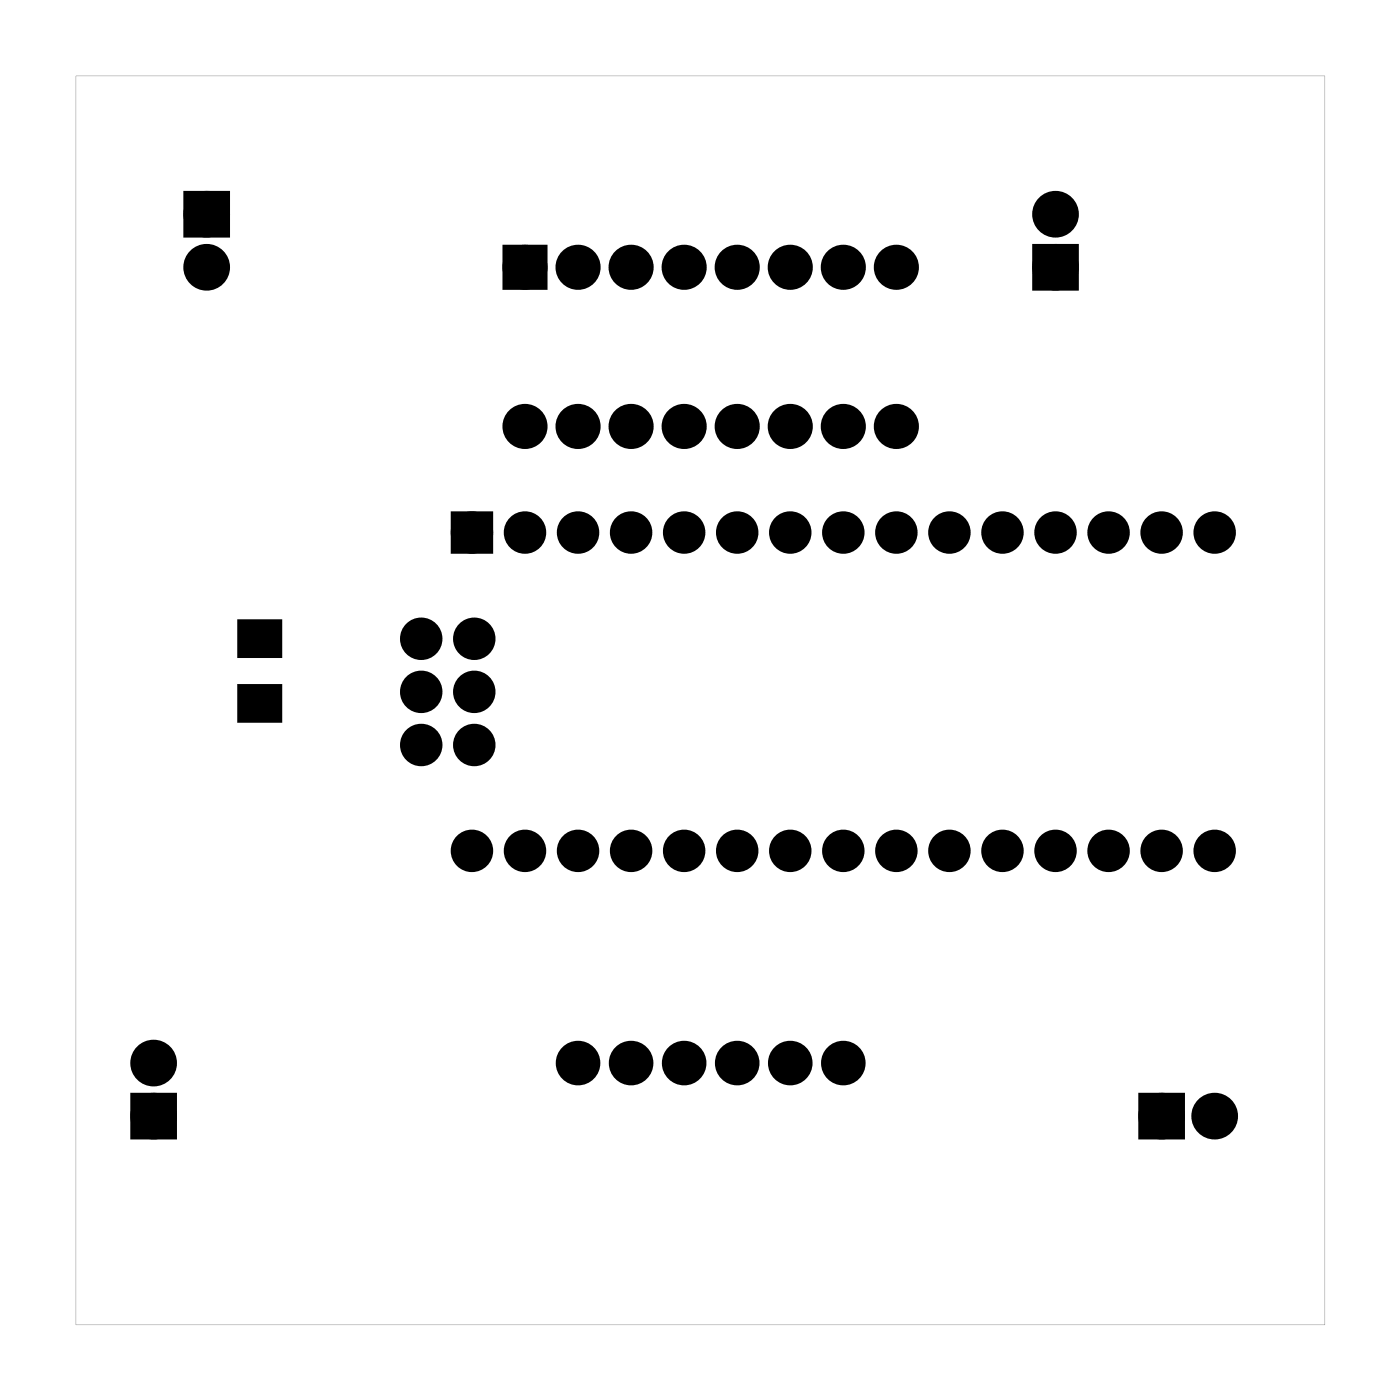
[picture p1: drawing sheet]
<svg xmlns="http://www.w3.org/2000/svg" width="67mm" height="67mm" viewBox="0 0 67 67" stroke-linecap="round" stroke-linejoin="round" font-family="sans-serif">
<g fill="#000">
<path d="M9.2 9.5h1.4v1.5h-1.4zM24.4 12.1h1.4v1.4h-1.4zM49.8 12.1h1.5v1.4h-1.5zM11.5 32.9h1.9v1.6h-1.9zM11.5 29.8h1.9v1.6h-1.9zM21.9 24.8h1.4v1.4h-1.4zM6.6 52.7h1.5v1.5h-1.5zM54.9 52.7h1.5v1.5h-1.5z"/>
<path d="M3.6 3.6v59.8h59.8v-59.8zM3.6 3.6h59.8v59.8h-59.8z"/>
</g>
<g fill="#000">
<circle cx="9.9" cy="12.8" r=".74"/>
<circle cx="9.9" cy="10.3" r=".74"/>
<circle cx="25.1" cy="12.8" r=".7"/>
<circle cx="27.7" cy="12.8" r=".7"/>
<circle cx="30.2" cy="12.8" r=".7"/>
<circle cx="32.8" cy="12.8" r=".7"/>
<circle cx="35.3" cy="12.8" r=".7"/>
<circle cx="37.8" cy="12.8" r=".7"/>
<circle cx="40.4" cy="12.8" r=".7"/>
<circle cx="42.9" cy="12.8" r=".7"/>
<circle cx="50.5" cy="10.3" r=".74"/>
<circle cx="50.5" cy="12.8" r=".74"/>
<circle cx="20.2" cy="30.6" r=".67"/>
<circle cx="20.2" cy="35.7" r=".67"/>
<circle cx="20.2" cy="33.1" r=".67"/>
<circle cx="22.6" cy="25.5" r=".67"/>
<circle cx="22.7" cy="30.6" r=".67"/>
<circle cx="22.7" cy="33.1" r=".67"/>
<circle cx="22.7" cy="35.7" r=".67"/>
<circle cx="25.1" cy="25.5" r=".67"/>
<circle cx="25.1" cy="20.4" r=".7"/>
<circle cx="27.7" cy="25.5" r=".67"/>
<circle cx="27.7" cy="20.4" r=".7"/>
<circle cx="30.2" cy="25.5" r=".67"/>
<circle cx="30.2" cy="20.4" r=".7"/>
<circle cx="32.8" cy="25.5" r=".67"/>
<circle cx="32.8" cy="20.4" r=".7"/>
<circle cx="35.3" cy="25.5" r=".67"/>
<circle cx="35.3" cy="20.4" r=".7"/>
<circle cx="37.8" cy="25.5" r=".67"/>
<circle cx="37.8" cy="20.4" r=".7"/>
<circle cx="40.4" cy="25.5" r=".67"/>
<circle cx="40.4" cy="20.4" r=".7"/>
<circle cx="42.9" cy="25.5" r=".67"/>
<circle cx="42.9" cy="20.4" r=".7"/>
<circle cx="45.5" cy="25.5" r=".67"/>
<circle cx="48" cy="25.5" r=".67"/>
<circle cx="50.5" cy="25.5" r=".67"/>
<circle cx="53.1" cy="25.5" r=".67"/>
<circle cx="55.6" cy="25.5" r=".67"/>
<circle cx="58.2" cy="25.5" r=".67"/>
<circle cx="7.4" cy="50.9" r=".74"/>
<circle cx="7.4" cy="53.4" r=".74"/>
<circle cx="22.6" cy="40.7" r=".67"/>
<circle cx="25.1" cy="40.7" r=".67"/>
<circle cx="27.7" cy="50.9" r=".72"/>
<circle cx="27.7" cy="40.7" r=".67"/>
<circle cx="30.2" cy="50.9" r=".72"/>
<circle cx="30.2" cy="40.7" r=".67"/>
<circle cx="32.8" cy="50.9" r=".72"/>
<circle cx="32.8" cy="40.7" r=".67"/>
<circle cx="35.3" cy="50.9" r=".72"/>
<circle cx="35.3" cy="40.7" r=".67"/>
<circle cx="37.8" cy="50.9" r=".72"/>
<circle cx="37.8" cy="40.7" r=".67"/>
<circle cx="40.4" cy="50.9" r=".72"/>
<circle cx="40.4" cy="40.7" r=".67"/>
<circle cx="42.9" cy="40.7" r=".67"/>
<circle cx="45.5" cy="40.7" r=".67"/>
<circle cx="48" cy="40.7" r=".67"/>
<circle cx="50.5" cy="40.7" r=".67"/>
<circle cx="53.1" cy="40.7" r=".67"/>
<circle cx="55.6" cy="53.4" r=".74"/>
<circle cx="55.6" cy="40.7" r=".67"/>
<circle cx="58.2" cy="53.4" r=".74"/>
<circle cx="58.2" cy="40.7" r=".67"/>
</g>
<g fill="none" stroke="#000" stroke-width=".69" stroke-linecap="butt">
<path d="M21.9 24.8h1.4v1.4h-1.4z"/>
<circle cx="20.2" cy="33.1" r=".67"/>
<circle cx="20.2" cy="30.6" r=".67"/>
<circle cx="20.2" cy="35.7" r=".67"/>
<circle cx="22.6" cy="25.5" r=".67"/>
<circle cx="22.7" cy="33.1" r=".67"/>
<circle cx="22.7" cy="30.6" r=".67"/>
<circle cx="22.7" cy="35.7" r=".67"/>
<circle cx="25.1" cy="25.5" r=".67"/>
<circle cx="27.7" cy="25.5" r=".67"/>
<circle cx="30.2" cy="25.5" r=".67"/>
<circle cx="32.8" cy="25.5" r=".67"/>
<circle cx="35.3" cy="25.5" r=".67"/>
<circle cx="37.8" cy="25.5" r=".67"/>
<circle cx="40.4" cy="25.5" r=".67"/>
<circle cx="42.9" cy="25.5" r=".67"/>
<circle cx="45.5" cy="25.5" r=".67"/>
<circle cx="48" cy="25.5" r=".67"/>
<circle cx="50.5" cy="25.5" r=".67"/>
<circle cx="53.1" cy="25.5" r=".67"/>
<circle cx="55.6" cy="25.5" r=".67"/>
<circle cx="58.2" cy="25.5" r=".67"/>
<circle cx="22.6" cy="40.7" r=".67"/>
<circle cx="25.1" cy="40.7" r=".67"/>
<circle cx="27.7" cy="50.9" r=".72"/>
<circle cx="27.7" cy="40.7" r=".67"/>
<circle cx="30.2" cy="50.9" r=".72"/>
<circle cx="30.2" cy="40.7" r=".67"/>
<circle cx="32.8" cy="50.9" r=".72"/>
<circle cx="32.8" cy="40.7" r=".67"/>
<circle cx="35.3" cy="50.9" r=".72"/>
<circle cx="35.3" cy="40.7" r=".67"/>
<circle cx="37.8" cy="50.9" r=".72"/>
<circle cx="37.8" cy="40.7" r=".67"/>
<circle cx="40.4" cy="50.9" r=".72"/>
<circle cx="40.4" cy="40.7" r=".67"/>
<circle cx="42.9" cy="40.7" r=".67"/>
<circle cx="45.5" cy="40.7" r=".67"/>
<circle cx="48" cy="40.7" r=".67"/>
<circle cx="50.5" cy="40.7" r=".67"/>
<circle cx="53.1" cy="40.7" r=".67"/>
<circle cx="55.6" cy="40.7" r=".67"/>
<circle cx="58.2" cy="40.7" r=".67"/>
</g>
<g fill="none" stroke="#000" stroke-width=".76" stroke-linecap="butt">
<path d="M9.2 9.5h1.4v1.5h-1.4zM24.4 12.1h1.4v1.4h-1.4zM49.8 12.1h1.5v1.4h-1.5zM6.6 52.7h1.5v1.5h-1.5zM54.9 52.7h1.5v1.5h-1.5z"/>
<circle cx="9.9" cy="10.3" r=".74"/>
<circle cx="9.9" cy="12.8" r=".74"/>
<circle cx="25.1" cy="12.8" r=".7"/>
<circle cx="27.7" cy="12.8" r=".7"/>
<circle cx="30.2" cy="12.8" r=".7"/>
<circle cx="32.8" cy="12.8" r=".7"/>
<circle cx="35.3" cy="12.8" r=".7"/>
<circle cx="37.8" cy="12.8" r=".7"/>
<circle cx="40.4" cy="12.8" r=".7"/>
<circle cx="42.9" cy="12.8" r=".7"/>
<circle cx="50.5" cy="10.3" r=".74"/>
<circle cx="50.5" cy="12.8" r=".74"/>
<circle cx="25.1" cy="20.4" r=".7"/>
<circle cx="27.7" cy="20.4" r=".7"/>
<circle cx="30.2" cy="20.4" r=".7"/>
<circle cx="32.8" cy="20.4" r=".7"/>
<circle cx="35.3" cy="20.4" r=".7"/>
<circle cx="37.8" cy="20.4" r=".7"/>
<circle cx="40.4" cy="20.4" r=".7"/>
<circle cx="42.9" cy="20.4" r=".7"/>
<circle cx="7.4" cy="50.9" r=".74"/>
<circle cx="7.4" cy="53.4" r=".74"/>
<circle cx="55.6" cy="53.4" r=".74"/>
<circle cx="58.2" cy="53.4" r=".74"/>
</g>
<path d="M11.5 32.9h1.9v1.6h-1.9zM11.5 29.8h1.9v1.6h-1.9z" fill="none" stroke="#000" stroke-width=".25"/>
</svg>
